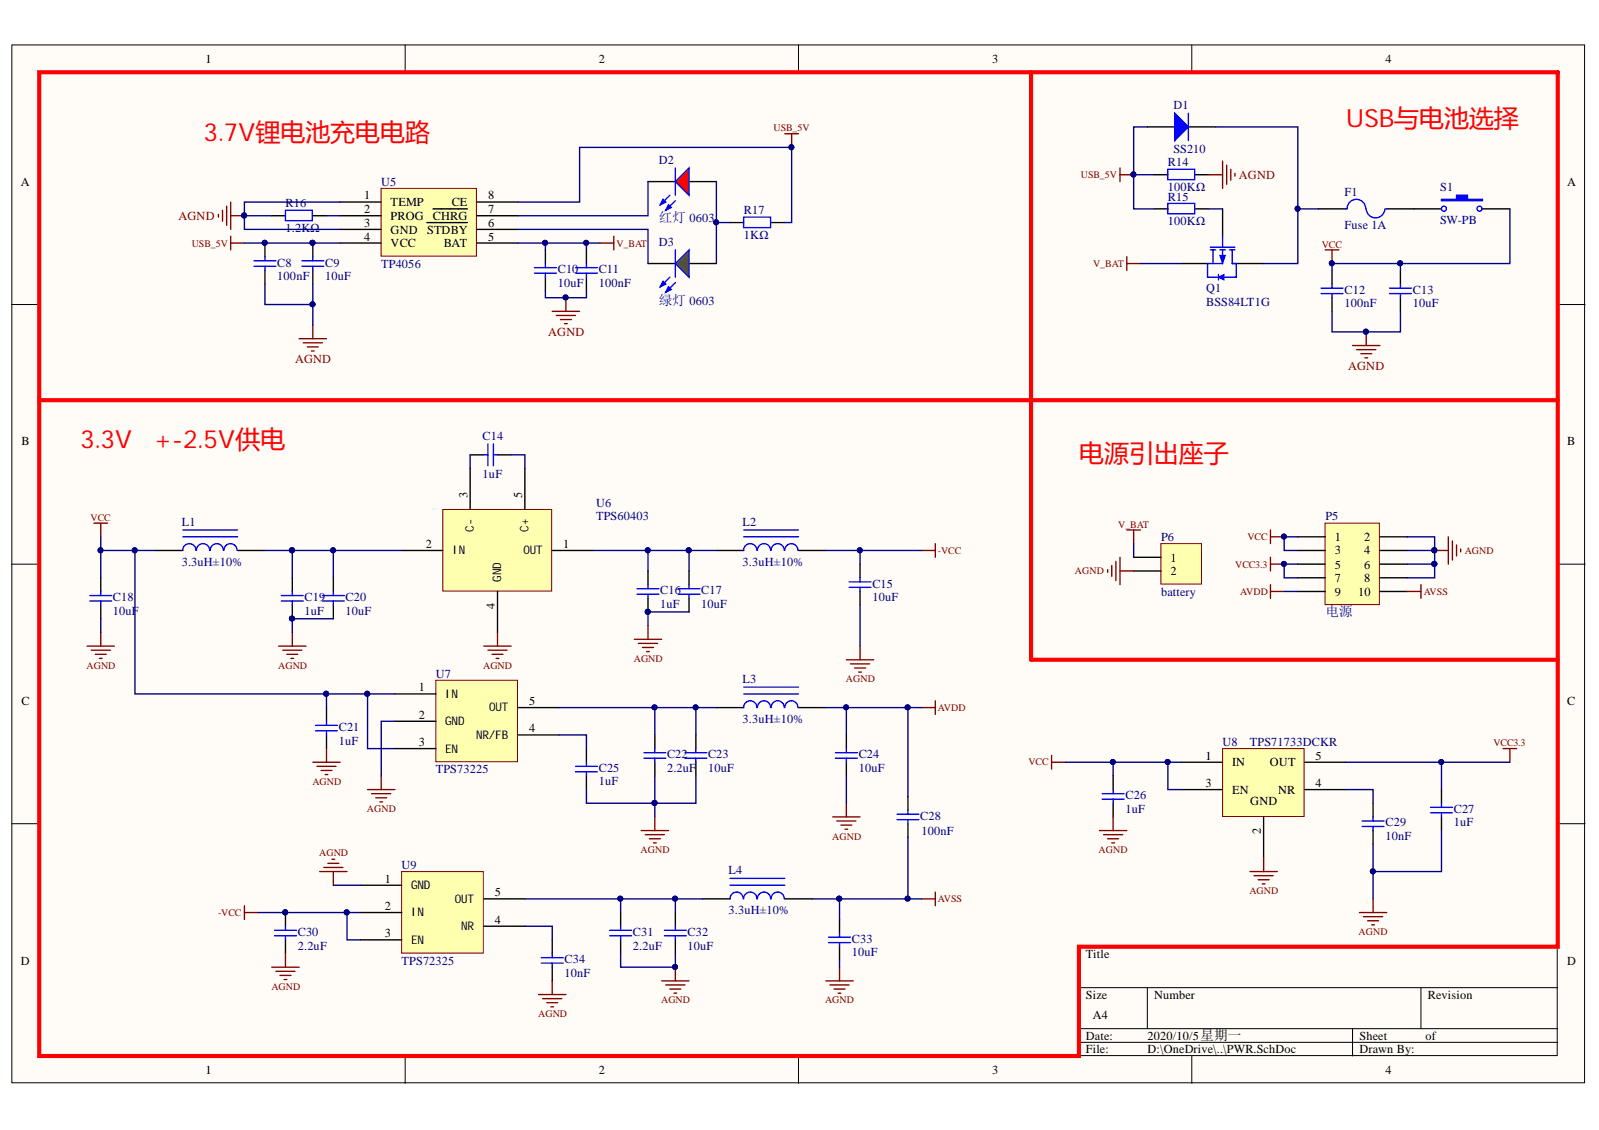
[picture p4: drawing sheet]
<svg xmlns="http://www.w3.org/2000/svg" width="297mm" height="210mm" viewBox="0 0 297 210" stroke-linecap="round" stroke-linejoin="round" font-family="sans-serif">
<defs><g id="words">
<g font-size="4.6" fill="#f00">
<text x="250" y="23.7">USB与电池选择</text>
<text x="37.8" y="26.2">3.7V锂电池充电电路</text>
<text x="14.9" y="83.3">3.3V</text>
<text x="28.6" y="83.3">+-2.5V供电</text>
<text x="200.5" y="85.8">电源引出座子</text>
</g>
<g font-size="2.5" fill="#000080">
<text x="122.4" y="41.3">红灯 0603</text>
<text x="122.4" y="56.6">绿灯 0603</text>
<text x="246.2" y="114.5">电源</text>
</g>
<g font-size="2.3">
<text x="38.1" y="11.7">1</text>
<text x="111.2" y="11.7">2</text>
<text x="184.3" y="11.7">3</text>
<text x="257.4" y="11.7">4</text>
<text x="3.9" y="34.5">A</text>
<text x="291.1" y="34.5">A</text>
<text x="67.7" y="37">1</text>
<text x="67.7" y="39.5">2</text>
<text x="72.6" y="38.3">TEMP</text>
<text x="72.6" y="40.8">PROG</text>
<text x="80.4" y="40.8">CHRG</text>
<text x="83.9" y="38.3">CE</text>
<text x="90.7" y="39.5">7</text>
<text x="90.7" y="37">8</text>
<text x="67.7" y="42.1">3</text>
<text x="67.7" y="44.7">4</text>
<text x="72.6" y="43.4">GND</text>
<text x="72.6" y="46">VCC</text>
<text x="79.3" y="43.4">STDBY</text>
<text x="82.5" y="46">BAT</text>
<text x="90.7" y="44.7">5</text>
<text x="90.7" y="42.1">6</text>
<text x="4" y="82.7">B</text>
<text x="291.1" y="82.7">B</text>
<text x="86.9" y="92.6" transform="rotate(-90 86.9 92.6)">3</text>
<text x="97" y="92.6" transform="rotate(-90 97 92.6)">5</text>
<text x="79.1" y="101.7">2</text>
<text x="104.6" y="101.7">1</text>
<text x="248" y="100.4">1</text>
<text x="253.4" y="100.4">2</text>
<text x="217.5" y="104.3">1</text>
<text x="217.5" y="106.9">2</text>
<text x="248" y="103">3</text>
<text x="248" y="105.6">5</text>
<text x="253.4" y="103">4</text>
<text x="253.4" y="105.6">6</text>
<text x="91.9" y="113" transform="rotate(-90 91.9 113)">4</text>
<text x="248" y="108.1">7</text>
<text x="248" y="110.7">9</text>
<text x="252.3" y="110.7">10</text>
<text x="253.4" y="108.1">8</text>
<text x="4" y="130.9">C</text>
<text x="77.8" y="128.4">1</text>
<text x="98.3" y="130.9">5</text>
<text x="291.1" y="130.9">C</text>
<text x="77.8" y="133.5">2</text>
<text x="98.3" y="136">4</text>
<text x="77.8" y="138.6">3</text>
<text x="224" y="141.1">1</text>
<text x="228.9" y="142.4">IN</text>
<text x="235.9" y="142.4">OUT</text>
<text x="244.4" y="141.1">5</text>
<text x="224" y="146.2">3</text>
<text x="228.9" y="147.4">EN</text>
<text x="232.3" y="149.4">GND</text>
<text x="237.4" y="147.4">NR</text>
<text x="244.4" y="146.2">4</text>
<text x="234.2" y="154.9" transform="rotate(-90 234.2 154.9)">2</text>
<text x="71.5" y="164">1</text>
<text x="91.9" y="166.5">5</text>
<text x="71.5" y="169">2</text>
<text x="91.9" y="171.6">4</text>
<text x="3.9" y="179.2">D</text>
<text x="71.5" y="174.1">3</text>
<text x="201.7" y="177.9">Title</text>
<text x="291.1" y="179.2">D</text>
<text x="201.7" y="185.5">Size</text>
<text x="214.4" y="185.5">Number</text>
<text x="265.2" y="185.5">Revision</text>
<text x="203" y="189.3">A4</text>
<text x="201.7" y="193.1">Date:</text>
<text x="201.7" y="195.7">File:</text>
<text x="213.1" y="193.1">2020/10/5星期一</text>
<text x="213.1" y="195.7">D:\OneDrive\..\PWR.SchDoc</text>
<text x="252.6" y="193.1">Sheet</text>
<text x="252.6" y="195.7">Drawn By:</text>
<text x="264.8" y="193.1">of</text>
<text x="38.1" y="199.5">1</text>
<text x="111.2" y="199.5">2</text>
<text x="184.3" y="199.5">3</text>
<text x="257.4" y="199.5">4</text>
</g>
<g font-size="2.3" fill="#000080">
<text x="218" y="20.3">D1</text>
<text x="218" y="28.4">SS210</text>
<text x="70.8" y="34.5">U5</text>
<text x="122.4" y="30.4">D2</text>
<text x="216.9" y="30.9">R14</text>
<text x="216.9" y="35.5">100KΩ</text>
<text x="267.5" y="35.5">S1</text>
<text x="53" y="38.5">R16</text>
<text x="138.2" y="39.8">R17</text>
<text x="216.9" y="37.3">R15</text>
<text x="216.9" y="41.8">100KΩ</text>
<text x="249.8" y="36.5">F1</text>
<text x="267.5" y="41.6">SW-PB</text>
<text x="53" y="43.1">1.2KΩ</text>
<text x="122.4" y="45.7">D3</text>
<text x="138.2" y="44.4">1KΩ</text>
<text x="249.8" y="42.6">Fuse 1A</text>
<text x="51.5" y="49.5">C8</text>
<text x="51.5" y="52">100nF</text>
<text x="60.4" y="49.5">C9</text>
<text x="60.4" y="52">10uF</text>
<text x="70.8" y="49.8">TP4056</text>
<text x="103.6" y="50.8">C10</text>
<text x="103.6" y="53.3">10uF</text>
<text x="111.2" y="50.8">C11</text>
<text x="111.2" y="53.3">100nF</text>
<text x="224.1" y="54.3">Q1</text>
<text x="224.1" y="56.9">BSS84LT1G</text>
<text x="249.8" y="54.6">C12</text>
<text x="249.8" y="57.1">100nF</text>
<text x="262.5" y="54.6">C13</text>
<text x="262.5" y="57.1">10uF</text>
<text x="89.7" y="81.7">C14</text>
<text x="89.7" y="88.8">1uF</text>
<text x="110.7" y="94.1">U6</text>
<text x="33.7" y="97.7">L1</text>
<text x="110.7" y="96.6">TPS60403</text>
<text x="138" y="97.7">L2</text>
<text x="215.7" y="100.4">P6</text>
<text x="246.2" y="96.6">P5</text>
<text x="33.7" y="105.1">3.3uH±10%</text>
<text x="138" y="105.1">3.3uH±10%</text>
<text x="21" y="111.7">C18</text>
<text x="56.6" y="111.7">C19</text>
<text x="64.2" y="111.7">C20</text>
<text x="122.6" y="110.4">C16</text>
<text x="122.6" y="113">1uF</text>
<text x="130.3" y="110.4">C17</text>
<text x="130.3" y="113">10uF</text>
<text x="162.1" y="109.2">C15</text>
<text x="162.1" y="111.7">10uF</text>
<text x="215.7" y="110.7">battery</text>
<text x="21" y="114.2">10uF</text>
<text x="56.6" y="114.2">1uF</text>
<text x="64.2" y="114.2">10uF</text>
<text x="80.9" y="125.9">U7</text>
<text x="138" y="126.9">L3</text>
<text x="62.9" y="135.8">C21</text>
<text x="138" y="134.2">3.3uH±10%</text>
<text x="62.9" y="138.3">1uF</text>
<text x="80.9" y="143.6">TPS73225</text>
<text x="111.2" y="143.4">C25</text>
<text x="123.9" y="140.8">C22</text>
<text x="123.9" y="143.4">2.2uF</text>
<text x="131.5" y="140.8">C23</text>
<text x="131.5" y="143.4">10uF</text>
<text x="159.5" y="140.8">C24</text>
<text x="159.5" y="143.4">10uF</text>
<text x="227.1" y="138.6">U8</text>
<text x="232.2" y="138.6">TPS71733DCKR</text>
<text x="111.2" y="145.9">1uF</text>
<text x="209.1" y="148.4">C26</text>
<text x="170.9" y="152.2">C28</text>
<text x="171.2" y="155">100nF</text>
<text x="209.1" y="151">1uF</text>
<text x="257.4" y="153.5">C29</text>
<text x="270.1" y="151">C27</text>
<text x="270.1" y="153.5">1uF</text>
<text x="74.6" y="161.4">U9</text>
<text x="257.4" y="156">10nF</text>
<text x="135.3" y="162.4">L4</text>
<text x="55.3" y="173.9">C30</text>
<text x="117.6" y="173.9">C31</text>
<text x="127.7" y="173.9">C32</text>
<text x="135.3" y="169.8">3.3uH±10%</text>
<text x="55.3" y="176.4">2.2uF</text>
<text x="74.6" y="179.2">TPS72325</text>
<text x="104.9" y="178.9">C34</text>
<text x="117.6" y="176.4">2.2uF</text>
<text x="127.7" y="176.4">10uF</text>
<text x="158.3" y="175.1">C33</text>
<text x="158.3" y="177.7">10uF</text>
<text x="104.9" y="181.5">10nF</text>
</g>
<g font-size="2.3" fill="#800000">
<text x="230.1" y="33.2">AGND</text>
<text x="33.2" y="40.8">AGND</text>
<text x="101.8" y="62.4">AGND</text>
<text x="54.8" y="67.5">AGND</text>
<text x="250.4" y="68.8">AGND</text>
</g>
<g font-size="2.2">
<text x="88" y="98.8" transform="rotate(-90 88 98.8)">C-</text>
<text x="98.2" y="98.8" transform="rotate(-90 98.2 98.8)">C+</text>
<text x="84.1" y="103">IN</text>
<text x="97.3" y="103">OUT</text>
<text x="93.1" y="108.1" transform="rotate(-90 93.1 108.1)">GND</text>
<text x="82.7" y="129.6">IN</text>
<text x="82.7" y="134.7">GND</text>
<text x="88.5" y="137.3">NR/FB</text>
<text x="90.8" y="132.1">OUT</text>
<text x="82.7" y="139.8">EN</text>
<text x="76.4" y="165.2">GND</text>
<text x="84.5" y="167.7">OUT</text>
<text x="76.4" y="170.2">IN</text>
<text x="85.7" y="172.8">NR</text>
<text x="76.4" y="175.3">EN</text>
</g>
<g font-size="1.9" fill="#800000">
<text x="143.7" y="24.4">USB_5V</text>
<text x="200.8" y="33.1">USB_5V</text>
<text x="35.6" y="45.8">USB_5V</text>
<text x="114.5" y="45.8">V_BAT</text>
<text x="245.5" y="46">VCC</text>
<text x="203.1" y="49.6">V_BAT</text>
<text x="16.8" y="96.8">VCC</text>
<text x="207.7" y="98.1">V_BAT</text>
<text x="231.8" y="100.4">VCC</text>
<text x="174.2" y="102.9">-VCC</text>
<text x="199.7" y="106.7">AGND</text>
<text x="229.5" y="105.4">VCC3.3</text>
<text x="272.1" y="102.9">AGND</text>
<text x="230.4" y="110.5">AVDD</text>
<text x="264.5" y="110.5">AVSS</text>
<text x="16.1" y="124.2">AGND</text>
<text x="51.7" y="124.2">AGND</text>
<text x="89.7" y="124.2">AGND</text>
<text x="117.7" y="122.9">AGND</text>
<text x="157.2" y="126.7">AGND</text>
<text x="174.2" y="132">AVDD</text>
<text x="191.1" y="142.2">VCC</text>
<text x="277.4" y="138.6">VCC3.3</text>
<text x="58" y="145.7">AGND</text>
<text x="68.2" y="150.8">AGND</text>
<text x="154.6" y="156">AGND</text>
<text x="59.3" y="159">AGND</text>
<text x="119" y="158.5">AGND</text>
<text x="204.1" y="158.5">AGND</text>
<text x="174.2" y="167.6">AVSS</text>
<text x="232.1" y="166.1">AGND</text>
<text x="40.5" y="170.1">-VCC</text>
<text x="252.4" y="173.7">AGND</text>
<text x="50.4" y="183.8">AGND</text>
<text x="100" y="188.9">AGND</text>
<text x="122.8" y="186.4">AGND</text>
<text x="153.3" y="186.4">AGND</text>
</g>
</g></defs>
<g fill="#fffcf8" stroke="#000" stroke-width=".19">
<path d="M2.2 8.3h292.2v192.8h-292.2z"/>
<path d="M7.3 13.4h282v182.7h-282z"/>
</g>
<g fill="none" stroke="#000" stroke-width=".19">
<path d="M75.3 8.3v5.1M148.3 8.3v5.1M221.4 8.3v5.1M2.2 56.6h5.1M289.4 56.6h5.1M2.2 104.8h5.1M289.4 104.8h5.1M2.2 153h5.1M289.4 153h5.1M289.4 175.9h-89v20.3M75.3 196.2v5M148.3 196.2v5"/>
<path d="M200.4 183.5h89M200.4 191.1h89M200.4 193.6h89M213.1 183.5v7.6M221.4 196.2v5M251.3 191.1v5.1M264 183.5v7.6"/>
</g>
<path d="M7.3 13.4h282.1v162.5h-89v20.3h-193.1zM191.5 13.4v60.9M7.3 74.3h282.1" fill="none" stroke="#f00" stroke-width=".76"/>
<path d="M227.1 38.8v5.1M219.5 49h5.1M229.7 49h5" fill="none" stroke="#000" stroke-width=".25"/>
<path d="M224.8 45.9h4.6M224.8 46.4h1M225.3 46.4v2.6M226.6 46.4h1M227.1 43.9v2M227.1 46.4v2.6h-2.5M228.4 46.4h1M228.9 46.4v2.6" fill="none" stroke="#00f" stroke-width=".25"/>
<path d="M226.6 47.4h1l-.5 1.6z" fill="#00f"/>
<path d="M226.6 47.4h1l-.5 1.6z" fill="none" stroke="#00f" stroke-width=".19"/>
<path d="M228.9 49h.8" fill="none" stroke="#00f" stroke-width=".25"/>
<path d="M226.4 51.5l1-.5v1z" fill="#00f"/>
<path d="M226.4 51.5l1-.5v1z" fill="none" stroke="#00f" stroke-width=".19"/>
<path d="M216.9 37.8h5v1.9h-5zM216.9 31.4h5v2h-5zM224.3 49v2.5h2.1M226.4 51v1M229.7 49v2.5h-2.3" fill="none" stroke="#00f" stroke-width=".25"/>
<path d="M208.1 32.5h2.5M208.1 31.2v2.5M224.6 32.5h2.5M227.1 29.9v5.1M227.9 30.7v3.5M228.6 31.4v2.1M229.4 32.2v.5M209.3 47.7v2.5M209.3 49h2.6" fill="none" stroke="#800000" stroke-width=".25"/>
<path d="M213.1 23.6h5.1M214.4 38.8h2.5M214.4 32.5h2.5M220.8 23.6h5M222 38.8h2.6M222 32.5h2.6" fill="none" stroke="#000" stroke-width=".25"/>
<circle cx="210.5" cy="32.4" r=".46" fill="#000080" stroke="#000080" stroke-width=".19"/>
<path d="M218.2 21l2.6 2.6-2.6 2.5z" fill="#00f"/>
<path d="M218.2 21l2.6 2.6-2.6 2.5zM220.8 21v5.1" fill="none" stroke="#00f" stroke-width=".25"/>
<path d="M262.7 38.8h5.1M275.4 38.8h5.1" fill="none" stroke="#000" stroke-width=".25"/>
<path d="M267.8 37h2.8v-.7h2v.7h2.8v.3h-7.6z" fill-rule="evenodd" fill="#00f"/>
<g fill="none" stroke="#00f" stroke-width=".25">
<path d="M250 38.8h.2M250.2 38.8a1.73 1.73 0 0 1 1.8-1.8 1.73 1.73 0 0 1 1.7 1.8M253.8 38.8a1.73 1.73 0 0 0 1.7 1.7 1.73 1.73 0 0 0 1.8-1.7M257.4 38.8h.2M267.8 37h2.8v-.7h2v.7h2.8v.3h-7.6z"/>
<circle cx="268.2" cy="38.8" r=".46"/>
<circle cx="274.8" cy="38.8" r=".46"/>
</g>
<path d="M244.9 38.8h5.1M257.6 38.8h5.1" fill="none" stroke="#000" stroke-width=".25"/>
<path d="M70.8 35h17.7v12.6h-17.7z" fill="#ffffb0" stroke="#800000" stroke-width=".19"/>
<g fill="none" stroke="#000" stroke-width=".25">
<path d="M63.2 37.5h7.6M80.4 38.8h6.4M88.6 37.5h7.6M120.4 33.7h5.1M128 33.7h5.1M50.5 40.1h2.5M58.1 40.1h2.6M63.2 40.1h7.6M63.2 42.6h7.6M63.2 45.1h7.6M79.3 41.3h7.5M88.6 40.1h7.6"/>
<path d="M88.6 42.6h7.6M88.6 45.1h7.6M101.3 46.4v2.6M101.3 51.5v2.5M135.6 41.3h2.6M143.2 41.3h2.6"/>
</g>
<path d="M53 39.1h5v1.9h-5zM99.3 49.7h4M99.3 50.7h4M101.3 49v.7M101.3 50.7v.8M138.1 40.3h5v2h-5z" fill="none" stroke="#00f" stroke-width=".25"/>
<path d="M40.6 39.8v.5M41.3 39.1v2M42.1 38.3v3.5M42.9 37.5v5.1M42.9 40.1h2.5" fill="none" stroke="#800000" stroke-width=".25"/>
<circle cx="45.4" cy="40" r=".46" fill="#000080" stroke="#000080" stroke-width=".19"/>
<path d="M125.5 33.7l2.5-2.5v5.1z" fill="#f00"/>
<path d="M124.4 36.3l-1.7 1.7M125.5 33.7l2.5-2.5v5.1zM125.5 37.3l-1.8 1.8" fill="none" stroke="#00f" stroke-width=".25"/>
<path d="M123.2 37l.5 .5-1 .5z" fill="#00f"/>
<path d="M123.2 37l.5 .5-1 .5z" fill="none" stroke="#00f" stroke-width=".25"/>
<path d="M124.2 38l.5 .5-1 .6z" fill="#00f"/>
<path d="M124.2 38l.5 .5-1 .6zM125.5 31.2v5.1" fill="none" stroke="#00f" stroke-width=".25"/>
<path d="M120.4 49h5.1M128 49h5.1" fill="none" stroke="#000" stroke-width=".25"/>
<path d="M125.5 49l2.5-2.6v5.1z" fill="#0f0"/>
<path d="M124.4 51.5l-1.7 1.8M125.5 49l2.5-2.6v5.1zM125.5 52.5l-1.8 1.8" fill="none" stroke="#00f" stroke-width=".25"/>
<path d="M123.2 52.3l.5 .5-1 .5z" fill="#00f"/>
<path d="M123.2 52.3l.5 .5-1 .5z" fill="none" stroke="#00f" stroke-width=".25"/>
<path d="M124.2 53.3l.5 .5-1 .5z" fill="#00f"/>
<g fill="none" stroke="#00f" stroke-width=".25">
<path d="M47.2 48.4h4M47.2 49.5h4M49.2 47.7v.7M49.2 49.5v.7M56.1 48.4h4M56.1 49.5h4M58.1 47.7v.7M58.1 49.5v.7M106.9 49.7h4.1M106.9 50.7h4.1M108.9 49v.7M108.9 50.7v.8"/>
<path d="M124.2 53.3l.5 .5-1 .5zM125.5 46.4v5.1"/>
</g>
<g fill="none" stroke="#800000" stroke-width=".25">
<path d="M145.8 24.8h2.5M147.1 24.8v2.6M42.9 45.1h2.5M42.9 43.9v2.5M102.6 57.8h5.1M103.3 58.6h3.6M104.1 59.4h2M105.1 55.3v2.5M111.5 45.1h2.5M114 43.9v2.5M55.6 62.9h5.1M56.3 63.7h3.6"/>
<path d="M57.1 64.4h2M57.9 65.2h.5M58.1 60.4v2.5M104.9 60.1h.5"/>
</g>
<g fill="#000080" stroke="#000080" stroke-width=".19">
<circle cx="147" cy="27.3" r=".46"/>
<circle cx="58.1" cy="45.1" r=".46"/>
<circle cx="49.2" cy="45.1" r=".46"/>
<circle cx="105.1" cy="55.2" r=".46"/>
</g>
<path d="M49.2 45.1v2.6M49.2 50.2v2.6M58.1 45.1v2.6M58.1 50.2v2.6M108.9 46.4v2.6M108.9 51.5v2.5" fill="none" stroke="#000" stroke-width=".25"/>
<path d="M246.1 97.2h10.1v15.1h-10.1z" fill="#ffffb0" stroke="#800000" stroke-width=".19"/>
<path d="M241.1 99.7h5.1M256.3 99.7h5.1M241.1 102.3h5.1M241.1 104.8h5.1M241.1 107.3h5.1M241.1 109.9h5.1M256.3 102.3h5.1M256.3 104.8h5.1M256.3 107.3h5.1M256.3 109.9h5.1" fill="none" stroke="#000" stroke-width=".25"/>
<path d="M215.7 101h7.5v7.5h-7.5z" fill="#ffffb0" stroke="#800000" stroke-width=".19"/>
<path d="M247.4 50.2v2.6M247.4 55.3v2.5M260.2 50.2v2.6M260.2 55.3v2.5M210.6 103.5h5.1M210.6 106.1h5.1" fill="none" stroke="#000" stroke-width=".25"/>
<g fill="none" stroke="#800000" stroke-width=".25">
<path d="M246.2 46.4h2.5M247.4 46.4v2.6M251.3 64.2h5M252 64.9h3.6M252.8 65.7h2M253.5 66.5h.6M253.8 61.6v2.6M209.3 98.4h2.6M210.6 98.4v2.6M236 98.4v2.6M236 99.7h2.6M269 99.7v5.1"/>
<path d="M205.8 105.8v.5M206.5 105v2.1M207.3 104.3v3.5M208.1 103.5v5.1M208.1 106.1h2.5M236 103.5v2.6M236 108.6v2.5M236 104.8h2.6M236 109.9h2.6M261.4 109.9h2.6M264 108.6v2.5M266.5 102.3h2.5"/>
<path d="M269.8 100.5v3.5M270.6 101.2v2.1M271.3 102v.5"/>
</g>
<g fill="#000080" stroke="#000080" stroke-width=".19">
<circle cx="238.5" cy="99.7" r=".46"/>
<circle cx="238.5" cy="104.7" r=".46"/>
<circle cx="266.4" cy="102.2" r=".47"/>
<circle cx="253.7" cy="61.6" r=".47"/>
<circle cx="247.4" cy="48.9" r=".46"/>
</g>
<path d="M245.4 53.5h4.1M245.4 54.5h4.1M247.4 52.8v.7M247.4 54.5v.8M258.1 53.5h4.1M258.1 54.5h4.1M260.2 52.8v.7M260.2 54.5v.8" fill="none" stroke="#00f" stroke-width=".25"/>
<path d="M74.6 161.9h15.2v15.1h-15.2z" fill="#ffffb0" stroke="#800000" stroke-width=".19"/>
<path d="M67 164.4h7.6M67 169.5h7.6M67 174.6h7.6M89.9 172h7.6M89.9 167h7.6" fill="none" stroke="#000" stroke-width=".25"/>
<path d="M81 126.4h15.1v15.1h-15.1z" fill="#ffffb0" stroke="#800000" stroke-width=".19"/>
<g fill="none" stroke="#000" stroke-width=".25">
<path d="M18.7 107.3v2.6M18.7 112.4v2.5M28.9 102.3h5.1M44.1 102.3h5.1M54.3 107.3v2.6M54.3 112.4v2.5M61.9 107.3v2.6M61.9 112.4v2.5M60.7 131.4v2.6M60.7 136.5v2.6M73.4 128.9h7.6M73.4 134h7.6"/>
<path d="M73.4 139.1h7.6M96.2 136.5h7.7M96.2 131.4h7.7"/>
</g>
<g fill="none" stroke="#00f" stroke-width=".25">
<path d="M34 99.7h10.1M34 98.4h10.1M16.7 110.6h4.1M16.7 111.6h4.1M18.7 109.9v.7M18.7 111.6v.8M36.4 102.2a1.23 1.23 0 0 0-1.2-1.2 1.23 1.23 0 0 0-1.3 1.3M38.9 102.2a1.23 1.23 0 0 0-1.2-1.2 1.23 1.23 0 0 0-1.2 1.3M41.5 102.2a1.22 1.22 0 0 0-1.2-1.2 1.22 1.22 0 0 0-1.2 1.3M44 102.2a1.22 1.22 0 0 0-1.2-1.2 1.22 1.22 0 0 0-1.2 1.3M52.3 110.6h4M52.3 111.6h4"/>
<path d="M54.3 109.9v.7M54.3 111.6v.8M59.9 110.6h4.1M59.9 111.6h4.1M61.9 109.9v.7M61.9 111.6v.8M58.6 134.7h4.1M58.6 135.8h4.1M60.7 134v.7M60.7 135.8v.7"/>
</g>
<g fill="none" stroke="#800000" stroke-width=".25">
<path d="M17.4 97.2h2.6M18.7 97.2v2.5M18.7 117.5v2.5M54.3 117.5v2.5M16.2 120h5.1M16.9 120.8h3.6M17.7 121.5h2M18.5 122.3h.5M51.8 120h5M52.5 120.8h3.6M53.3 121.5h2M54 122.3h.6"/>
<path d="M60.7 139.1v2.5M171.2 131.4h2.5M173.7 130.2v2.5M58.1 141.6h5.1M58.9 142.4h3.5M59.6 143.1h2.1M60.4 143.9h.5M61.7 159.6h.5M68.3 146.7h5.1M69 147.4h3.6M69.8 148.2h2M70.6 149h.5"/>
<path d="M70.8 144.1v2.6M119.1 154.3h5.1M119.9 155h3.5M120.6 155.8h2.1M121.4 156.6h.5M121.6 151.7v2.6M59.4 161.9h5.1M60.1 161.1h3.6M60.9 160.4h2M61.9 161.9v2.5M125.5 179.7v2.5M171.2 167h2.5"/>
<path d="M173.7 165.7v2.5M100 184.7h5.1M100.8 185.5h3.6M101.6 186.3h2M102.3 187h.5M102.6 182.2v2.5M122.9 182.2h5.1M123.7 183h3.5M124.4 183.7h2.1M125.2 184.5h.5"/>
</g>
<g fill="#000080" stroke="#000080" stroke-width=".19">
<circle cx="125.4" cy="179.6" r=".46"/>
<circle cx="54.2" cy="114.9" r=".46"/>
</g>
<path d="M82.3 94.6h20.2v15.2h-20.2z" fill="#ffffb0" stroke="#800000" stroke-width=".19"/>
<g fill="none" stroke="#000" stroke-width=".25">
<path d="M87.3 87v7.6M87.3 84.5h2.6M92.4 84.5h2.6M97.5 87v7.6M74.6 102.3h7.7M92.4 109.9v7.6M102.6 102.3h7.6M120.4 106.1v2.5M120.4 111.1v2.6M128 106.1v2.5M128 111.1v2.6M133.1 102.3h5.1"/>
<path d="M148.3 102.3h5.1M159.8 104.8v2.5M159.8 109.9v2.5M108.9 139.1v2.5M121.6 136.5v2.6M129.3 136.5v2.6M133.1 131.4h5.1M148.3 131.4h5.1M157.2 136.5v2.6M108.9 144.1v2.6M121.6 141.6v2.5M129.3 141.6v2.5"/>
<path d="M157.2 141.6v2.5M168.7 147.9v2.6M168.7 153v2.6M53 169.5v2.5M53 174.6v2.5M102.6 174.6v2.5M102.6 179.7v2.5M115.3 169.5v2.5M115.3 174.6v2.5M125.5 169.5v2.5M125.5 174.6v2.5M130.5 167h5.1"/>
<path d="M145.8 167h5.1M156 170.8v2.5M156 175.9v2.5"/>
</g>
<g fill="#000080" stroke="#000080" stroke-width=".19">
<circle cx="120.3" cy="113.6" r=".46"/>
<circle cx="53" cy="169.5" r=".46"/>
<circle cx="210.5" cy="32.4" r=".46"/>
<circle cx="241" cy="38.8" r=".46"/>
<circle cx="133" cy="41.3" r=".46"/>
<circle cx="45.4" cy="40" r=".46"/>
<circle cx="49.2" cy="45.1" r=".46"/>
<circle cx="58.1" cy="45.1" r=".46"/>
<circle cx="58.1" cy="56.5" r=".46"/>
<circle cx="101.3" cy="45.1" r=".46"/>
<circle cx="108.9" cy="45.1" r=".46"/>
<circle cx="105.1" cy="55.2" r=".46"/>
<circle cx="147" cy="27.3" r=".46"/>
<circle cx="238.5" cy="99.7" r=".46"/>
<circle cx="238.5" cy="104.7" r=".46"/>
<circle cx="266.4" cy="104.7" r=".46"/>
<circle cx="266.4" cy="102.2" r=".47"/>
<circle cx="253.7" cy="61.6" r=".47"/>
<circle cx="247.4" cy="48.9" r=".46"/>
<circle cx="260.1" cy="48.9" r=".46"/>
<circle cx="68.2" cy="128.9" r=".47"/>
<circle cx="121.6" cy="131.4" r=".46"/>
<circle cx="115.2" cy="166.9" r=".46"/>
<circle cx="125.4" cy="166.9" r=".46"/>
<circle cx="125.4" cy="179.6" r=".46"/>
<circle cx="121.6" cy="149.2" r=".46"/>
<circle cx="54.2" cy="114.9" r=".46"/>
<circle cx="54.2" cy="102.2" r=".47"/>
<circle cx="61.9" cy="102.2" r=".46"/>
<circle cx="120.3" cy="102.2" r=".46"/>
<circle cx="127.9" cy="102.2" r=".47"/>
<circle cx="159.7" cy="102.2" r=".46"/>
<circle cx="129.2" cy="131.4" r=".46"/>
<circle cx="157.2" cy="131.4" r=".46"/>
<circle cx="18.7" cy="102.2" r=".46"/>
<circle cx="64.4" cy="169.5" r=".47"/>
<circle cx="155.9" cy="166.9" r=".46"/>
<circle cx="168.6" cy="166.9" r=".46"/>
<circle cx="168.6" cy="131.4" r=".46"/>
<circle cx="60.6" cy="128.9" r=".47"/>
<circle cx="25" cy="102.2" r=".46"/>
</g>
<g fill="none" stroke="#00f" stroke-width=".25">
<path d="M89.9 84.5h.7M90.6 82.5v4M91.7 82.5v4M91.7 84.5h.7M138.2 99.7h10.1M138.2 98.4h10.1M118.3 109.4h4.1M118.3 110.4h4.1M120.4 108.6v.8M120.4 110.4v.7M126 109.4h4M126 110.4h4"/>
<path d="M128 108.6v.8M128 110.4v.7M140.6 102.2a1.23 1.23 0 0 0-1.2-1.2 1.23 1.23 0 0 0-1.3 1.3M143.1 102.2a1.22 1.22 0 0 0-1.2-1.2 1.22 1.22 0 0 0-1.2 1.3M145.7 102.2a1.22 1.22 0 0 0-1.2-1.2 1.22 1.22 0 0 0-1.3 1.3M148.2 102.2a1.22 1.22 0 0 0-1.2-1.2 1.22 1.22 0 0 0-1.2 1.3M157.7 108.1h4.1M157.7 109.1h4.1M159.8 107.3v.8M159.8 109.1v.8M119.6 139.8h4.1M121.6 139.1v.7"/>
<path d="M127.2 139.8h4.1M129.3 139.1v.7M138.2 128.9h10.1M138.2 127.6h10.1M140.6 131.4a1.23 1.23 0 0 0-1.2-1.2 1.23 1.23 0 0 0-1.3 1.2M143.1 131.4a1.22 1.22 0 0 0-1.2-1.2 1.22 1.22 0 0 0-1.2 1.2M145.7 131.4a1.22 1.22 0 0 0-1.2-1.2 1.22 1.22 0 0 0-1.3 1.2M148.2 131.4a1.22 1.22 0 0 0-1.2-1.2 1.22 1.22 0 0 0-1.2 1.2M155.2 139.8h4.1M157.2 139.1v.7M106.9 142.4h4.1M106.9 143.4h4.1"/>
<path d="M108.9 141.6v.8M108.9 143.4v.7M119.6 140.8h4.1M121.6 140.8v.8M127.2 140.8h4.1M129.3 140.8v.8M155.2 140.8h4.1M157.2 140.8v.8M166.6 151.2h4.1M166.6 152.3h4.1M168.7 150.5v.7M168.7 152.3v.7"/>
<path d="M51 172.8h4.1M51 173.8h4.1M53 172v.8M53 173.8v.8M100.6 177.9h4M100.6 178.9h4M102.6 177.1v.8M102.6 178.9v.8M113.3 172.8h4M113.3 173.8h4M115.3 172v.8M115.3 173.8v.8"/>
<path d="M123.4 172.8h4.1M123.4 173.8h4.1M125.5 172v.8M125.5 173.8v.8M135.6 164.4h10.2M135.6 163.2h10.2M138.1 167a1.22 1.22 0 0 0-1.3-1.3 1.22 1.22 0 0 0-1.2 1.3M140.6 167a1.23 1.23 0 0 0-1.2-1.3 1.23 1.23 0 0 0-1.3 1.3M143.1 167a1.22 1.22 0 0 0-1.2-1.3 1.22 1.22 0 0 0-1.2 1.3M145.7 167a1.22 1.22 0 0 0-1.2-1.3 1.22 1.22 0 0 0-1.3 1.3M153.9 174.1h4.1M153.9 175.1h4.1"/>
<path d="M156 173.3v.8M156 175.1v.8"/>
</g>
<g fill="none" stroke="#800000" stroke-width=".25">
<path d="M92.4 117.5v2.5M117.8 118.8h5.1M118.6 119.5h3.6M120.4 116.2v2.6M171.2 102.3h2.5M173.7 101v2.5M89.9 120h5.1M90.6 120.8h3.6M91.4 121.5h2M92.2 122.3h.5M119.4 120.3h2M120.1 121h.5"/>
<path d="M157.2 122.6h5.1M158 123.3h3.5M158.8 124.1h2M159.5 124.8h.5M159.8 120v2.6M154.7 151.7h5.1M155.4 152.5h3.6M156.2 153.3h2M157 154h.5M157.2 149.2v2.5M45.4 168.2v2.6M45.4 169.5h2.5"/>
<path d="M50.5 179.7h5.1M53 177.1v2.6M156 179.7v2.5M51.2 180.4h3.6M52 181.2h2M52.8 181.9h.5M153.4 182.2h5.1M154.2 183h3.5M154.9 183.7h2.1M155.7 184.5h.5"/>
</g>
<g fill="none" stroke="#000080" stroke-width=".25">
<path d="M63.2 37.5h-17.8v2.6h5.1M96.2 37.5h11.5v-10.1h39.4v13.9h-1.3M120.4 33.7v6.4h-24.2M133.1 33.7v7.6h2.5M210.6 32.5h3.8M213.1 23.6h-2.5v15.2h3.8M224.6 38.8h2.5M225.8 23.6h15.3v25.4h-6.4M241.1 38.8h3.8M280.5 38.8v10.2h-33.1v1.2M45.4 40.1v2.5h17.8M45.4 45.1h17.8"/>
<path d="M49.2 52.8v3.8h8.9M58.1 52.8v7.6M60.7 40.1h2.5M96.2 42.6h24.2v6.4M96.2 45.1h15.3M101.3 54v1.3h7.6v-1.3M101.3 45.1v1.3M108.9 45.1v1.3M133.1 41.3v7.7M211.9 49h7.6M247.4 57.8v3.8h12.8v-3.8M260.2 49v1.2"/>
<path d="M18.7 99.7v2.6M87.3 84.5v2.5M95 84.5h2.5v2.5M241.1 99.7h-2.5v2.6h2.5M261.4 99.7h5.1v2.6M18.7 107.3v-5h6.4v26.6h48.3M18.7 114.9v2.6M25.1 102.3h3.8M49.2 102.3h5.1M54.3 102.3h20.3M54.3 102.3v5M61.9 114.9h-7.6v2.6"/>
<path d="M61.9 102.3v5M110.2 102.3h17.8v3.8M120.4 102.3v3.8M128 113.7h-7.6v2.5M128 102.3h5.1M153.4 102.3h6.4v2.5M159.8 102.3h11.4M159.8 112.4v7.6M210.6 101v2.5M238.6 109.9h2.5M241.1 104.8h-2.5v2.5h2.5M261.4 102.3h5.1v2.5"/>
<path d="M261.4 104.8h5.1M266.5 104.8v2.5h-5.1M60.7 128.9v2.5M68.3 128.9v10.2h5.1M73.4 134h-2.6v10.1M103.9 136.5h5v2.6M103.9 131.4h17.7v5.1M121.6 131.4h11.5M129.3 131.4v5.1M153.4 131.4h17.8M157.2 131.4v5.1M168.7 131.4v16.5"/>
<path d="M121.6 144.1v7.6M129.3 144.1v5.1h-20.4v-2.5M157.2 144.1v5.1M168.7 155.6v11.4M47.9 169.5h19.1M61.9 164.4h5.1M64.5 169.5v5.1h2.5M97.5 172h5.1v2.6M97.5 167h17.8v2.5M115.3 167h10.2v2.5M115.3 177.1v2.6h10.2v-2.6M125.5 167h5"/>
<path d="M150.9 167h5.1M156 167h15.2M156 167v3.8M156 178.4v1.3"/>
</g>
<path d="M227.1 139.1h15.2v12.6h-15.2z" fill="#ffffb0" stroke="#800000" stroke-width=".19"/>
<path d="M206.8 144.1v2.6M206.8 149.2v2.5M219.5 141.6h7.6M219.5 146.7h7.6M234.7 151.7v7.7M242.4 141.6h7.6M242.4 146.7h7.6M255.1 149.2v2.5M255.1 154.3v2.5M267.8 146.7v2.5M267.8 151.7v2.6" fill="none" stroke="#000" stroke-width=".25"/>
<path d="M204.7 147.4h4.1M204.7 148.4h4.1M206.8 146.7v.7M206.8 148.4v.8M253 152.5h4.1M253 153.5h4.1M255.1 151.7v.8M255.1 153.5v.8M265.7 150h4.1M265.7 151h4.1M267.8 149.2v.8M267.8 151v.7" fill="none" stroke="#00f" stroke-width=".25"/>
<g fill="none" stroke="#800000" stroke-width=".25">
<path d="M279.2 139.1h2.6M280.5 139.1v2.5M195.3 140.3v2.6M195.3 141.6h2.6M204.2 154.3h5.1M205 155h3.6M205.8 155.8h2M206.5 156.6h.5M206.8 151.7v2.6M234.7 159.4v2.5M232.2 161.9h5.1M233 162.7h3.5"/>
<path d="M233.7 163.4h2.1M234.5 164.2h.5M252.5 169.5h5.1M253.3 170.3h3.5M254.1 171h2M254.8 171.8h.5M255.1 167v2.5"/>
</g>
<path d="M197.9 141.6h19M206.8 141.6v2.5M216.9 141.6v5.1h2.6M216.9 141.6h2.6M250 146.7h5.1v2.5M250 141.6h17.8v5.1M255.1 156.8v10.2M267.8 154.3v7.6h-12.7M267.8 141.6h12.7" fill="none" stroke="#000080" stroke-width=".25"/>
<g fill="#000080" stroke="#000080" stroke-width=".19">
<circle cx="216.9" cy="141.5" r=".46"/>
<circle cx="267.7" cy="141.5" r=".46"/>
<circle cx="255" cy="161.9" r=".46"/>
<circle cx="206.7" cy="141.5" r=".46"/>
</g>
<path d="M191.5 74.3v48.3h97.9" fill="none" stroke="#f00" stroke-width=".76"/>
<use href="#words"/>
</svg>
